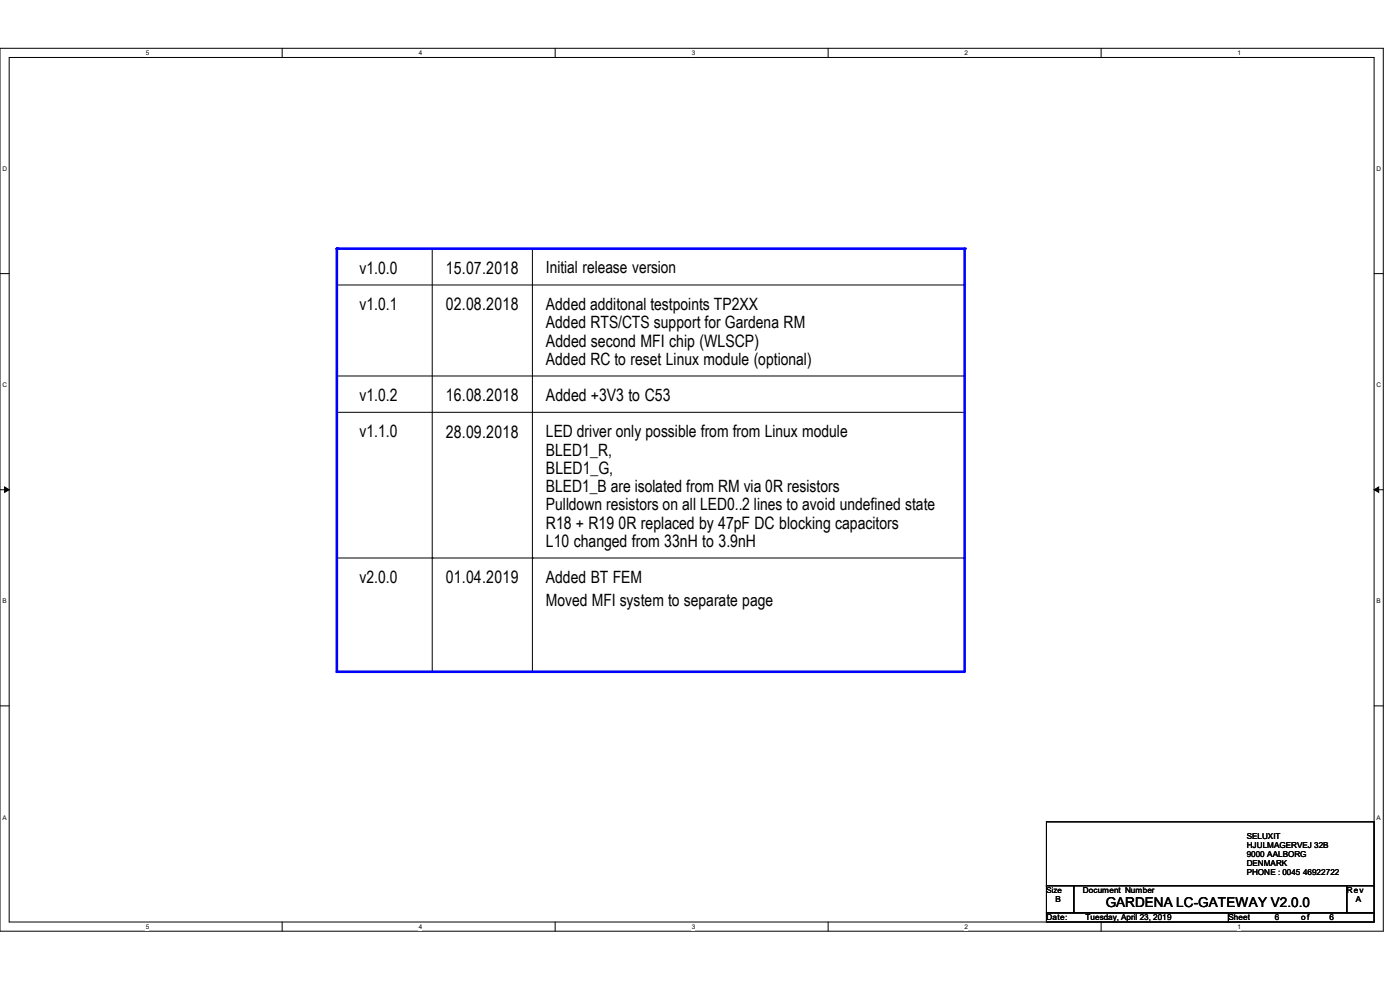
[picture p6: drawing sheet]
<svg xmlns="http://www.w3.org/2000/svg" width="297mm" height="210mm" viewBox="0 0 297 210" stroke-linecap="round" stroke-linejoin="round" font-family="sans-serif">
<defs><g id="words">
<g font-size="3.6">
<text x="76.3" y="58">v1.0.0</text>
<text x="94.6" y="58.1">15.07.2018</text>
<text x="115.8" y="58">Initial release version</text>
<text x="76.3" y="65.8">v1.0.1</text>
<text x="94.6" y="65.8">02.08.2018</text>
<text x="115.8" y="65.8">Added additonal testpoints TP2XX</text>
<text x="115.8" y="69.6">Added RTS/CTS support for Gardena RM</text>
<text x="115.8" y="77.3">Added RC to reset Linux module (optional)</text>
<text x="115.8" y="73.5">Added second MFI chip (WLSCP)</text>
<text x="76.3" y="85.1">v1.0.2</text>
<text x="94.6" y="85.1">16.08.2018</text>
<text x="115.8" y="85.1">Added +3V3 to C53</text>
<text x="76.3" y="92.8">v1.1.0</text>
<text x="94.6" y="92.8">28.09.2018</text>
<text x="115.8" y="92.8">LED driver only possible from from Linux module</text>
<text x="115.8" y="96.6">BLED1_R,</text>
<text x="115.8" y="100.5">BLED1_G,</text>
<text x="115.8" y="104.4">BLED1_B are isolated from RM via 0R resistors</text>
<text x="115.8" y="108.2">Pulldown resistors on all LED0..2 lines to avoid undefined state</text>
<text x="115.8" y="112.1">R18 + R19 0R replaced by 47pF DC blocking capacitors</text>
<text x="115.8" y="116">L10 changed from 33nH to 3.9nH</text>
<text x="76.3" y="123.7">v2.0.0</text>
<text x="94.6" y="123.7">01.04.2019</text>
<text x="115.8" y="123.7">Added BT FEM</text>
<text x="115.8" y="128.5">Moved MFI system to separate page</text>
</g>
<text font-size="2.9" x="234.6" y="192.4">GARDENA LC-GATEWAY V2.0.0</text>
<g font-size="1.7">
<text x="264.5" y="177.9">SELUXIT</text>
<text x="264.5" y="179.8">HJULMAGERVEJ 32B</text>
<text x="264.5" y="181.7">9000 AALBORG</text>
<text x="264.5" y="183.7">DENMARK</text>
<text x="264.5" y="185.6">PHONE : 0045 46922722</text>
<text x="222" y="189.4">Size</text>
<text x="223.9" y="191.4">B</text>
<text x="229.7" y="189.5">Document Number</text>
<text x="285.7" y="189.5">Rev</text>
<text x="287.6" y="191.4">A</text>
<text x="222" y="195.2">Date:</text>
<text x="230.3" y="195.2">Tuesday, April 23, 2019</text>
<text x="260.6" y="195.2">Sheet</text>
<text x="270.4" y="195.2">6</text>
<text x="276.1" y="195.2">of</text>
<text x="282" y="195.2">6</text>
</g>
<g font-size="1.4">
<text x="30.9" y="11.7">5</text>
<text x="88.8" y="11.7">4</text>
<text x="146.7" y="11.7">3</text>
<text x="204.6" y="11.7">2</text>
<text x="262.6" y="11.7">1</text>
<text x=".5" y="36.3">D</text>
<text x="292" y="36.3">D</text>
<text x=".5" y="82.2">C</text>
<text x="292" y="82.2">C</text>
<text x=".5" y="128">B</text>
<text x="292" y="128">B</text>
<text x=".5" y="173.9">A</text>
<text x="292" y="173.9">A</text>
<text x="30.9" y="197">5</text>
<text x="88.8" y="197">4</text>
<text x="146.7" y="197">3</text>
<text x="204.6" y="197">2</text>
<text x="262.6" y="197">1</text>
</g>
</g></defs>
<path d="M0 10.2h293.5v187.3h-293.5zM1.9 12.2h289.6v183.4h-289.6z" fill="none" stroke="#000" stroke-width=".21"/>
<g fill="#fff">
<path d="M30.9 10.5h.8v1.5h-.8z"/>
<path d="M30.9 195.8h.8v1.5h-.8z"/>
</g>
<path d="M59.9 10.2v2M59.9 195.6v1.9" fill="none" stroke="#000" stroke-width=".21"/>
<g fill="#fff">
<path d="M88.8 10.5h.8v1.5h-.8z"/>
<path d="M88.8 195.8h.8v1.5h-.8z"/>
</g>
<path d="M117.8 10.2v2M117.8 195.6v1.9" fill="none" stroke="#000" stroke-width=".21"/>
<g fill="#fff">
<path d="M146.7 10.5h.8v1.5h-.8z"/>
<path d="M146.7 195.8h.8v1.5h-.8z"/>
</g>
<path d="M175.7 10.2v2M175.7 195.6v1.9" fill="none" stroke="#000" stroke-width=".21"/>
<g fill="#fff">
<path d="M204.6 10.5h.8v1.5h-.8z"/>
<path d="M204.6 195.8h.8v1.5h-.8z"/>
</g>
<path d="M233.6 10.2v2M233.6 195.6v1.9" fill="none" stroke="#000" stroke-width=".21"/>
<g fill="#fff">
<path d="M262.6 10.5h.7v1.5h-.7z"/>
<path d="M262.6 195.8h.7v1.5h-.7z"/>
<path d="M.5 35.1h1v1.5h-1z"/>
<path d="M292 35.1h1v1.5h-1z"/>
<path d="M.5 80.9h1v1.6h-1z"/>
<path d="M292 80.9h1v1.6h-1z"/>
</g>
<path d="M0 58h1.9M291.5 58h2" fill="none" stroke="#000" stroke-width=".21"/>
<g fill="#fff">
<path d="M.5 126.8h.9v1.5h-.9z"/>
<path d="M292 126.8h.9v1.5h-.9z"/>
</g>
<path d="M0 103.9h1.9M291.5 103.9h2" fill="none" stroke="#000" stroke-width=".21"/>
<path d="M1 103.3l.9 .6-.9 .5zM291.5 103.9l1-.6v1.1z" fill="#000" stroke="#000" stroke-width=".21"/>
<g fill="#fff">
<path d="M.5 172.6h.9v1.6h-.9z"/>
<path d="M292 172.6h.9v1.6h-.9z"/>
</g>
<g fill="none" stroke="#000" stroke-width=".21">
<path d="M91.7 52.7v89.8M112.9 52.7v89.8M71.5 79.8h133.1M71.5 60.5h133.1M204.6 79.8h.1M204.6 60.5h.1M71.5 87.5h133.1M204.6 87.5h.1M71.5 118.4h133.1M91.7 118.4h.1M112.9 118.4h.1M204.6 118.4h.1"/>
<path d="M0 149.7h1.9M91.7 142.5h.1M112.9 142.5h.1M291.5 149.7h2"/>
</g>
<path d="M71.5 52.7h133.1" fill="none" stroke="#00f" stroke-width=".55"/>
<circle cx="71.5" cy="52.7" r=".28" fill="#00f"/>
<path d="M71.5 52.7v89.8" fill="none" stroke="#00f" stroke-width=".55"/>
<circle cx="71.5" cy="52.7" r=".28" fill="#00f"/>
<path d="M71.5 142.5h133.1" fill="none" stroke="#00f" stroke-width=".55"/>
<circle cx="71.5" cy="142.5" r=".28" fill="#00f"/>
<path d="M204.6 52.7v89.8" fill="none" stroke="#00f" stroke-width=".55"/>
<circle cx="204.6" cy="52.7" r=".28" fill="#00f"/>
<path d="M222 174.3h69.5v13.6h-69.5zM222 187.9h5.8v5.7h-5.8zM222 193.6h38.6v2h-38.6zM227.8 187.9h57.9v5.7h-57.9zM260.6 193.6h30.9v2h-30.9zM285.7 187.9h5.8v5.7h-5.8z" fill="none" stroke="#000" stroke-width=".21"/>
<use href="#words"/>
</svg>
